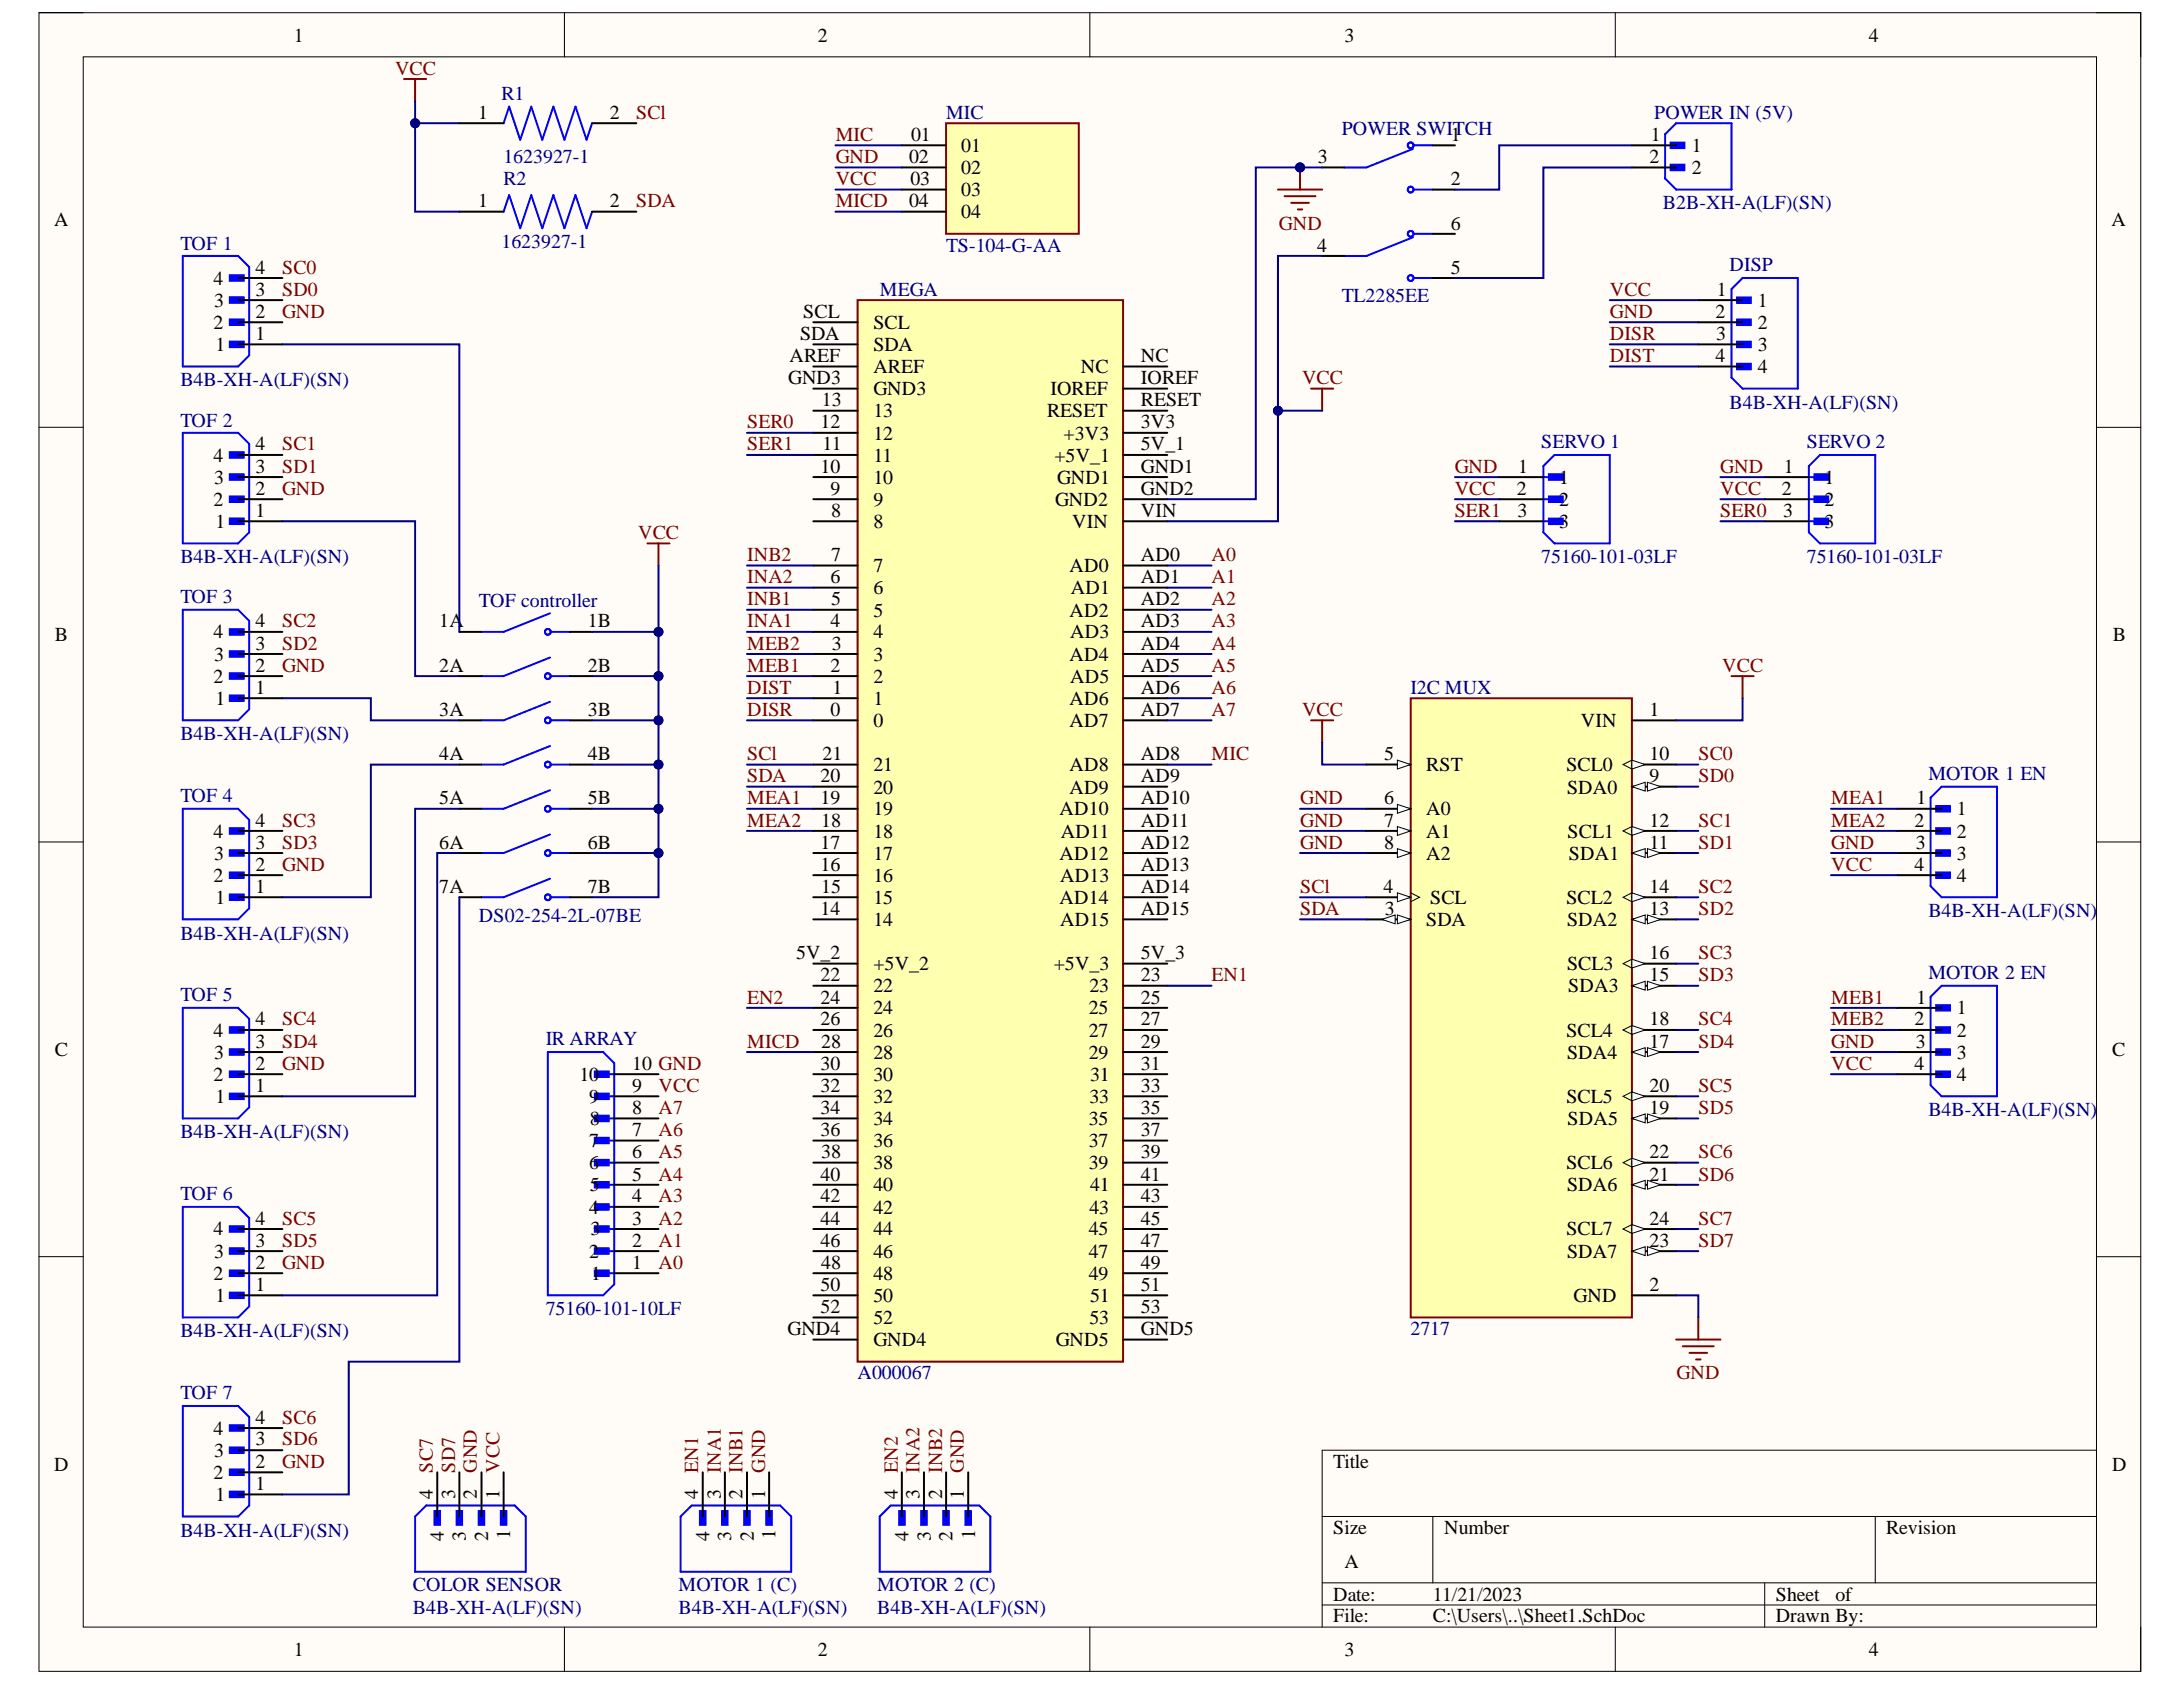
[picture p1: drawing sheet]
<svg xmlns="http://www.w3.org/2000/svg" width="279mm" height="216mm" viewBox="0 0 279 216" stroke-linecap="round" stroke-linejoin="round" font-family="sans-serif">
<defs><g id="words">
<g font-size="2.5">
<text x="37.6" y="5.3">1</text>
<text x="104.7" y="5.3">2</text>
<text x="172.1" y="5.3">3</text>
<text x="239.2" y="5.3">4</text>
<text x="61.2" y="15.2">1</text>
<text x="78" y="15.2">2</text>
<text x="116.3" y="20.9">02</text>
<text x="116.5" y="23.7">03</text>
<text x="116.6" y="18.1">01</text>
<text x="123" y="19.4">01</text>
<text x="123" y="22.3">02</text>
<text x="168.7" y="20.9">3</text>
<text x="185.7" y="18.1">1</text>
<text x="185.7" y="23.7">2</text>
<text x="211.1" y="20.9">2</text>
<text x="211.3" y="18.1">1</text>
<text x="216.5" y="19.4">1</text>
<text x="216.5" y="22.3">2</text>
<text x="6.9" y="29">A</text>
<text x="61.2" y="26.5">1</text>
<text x="78" y="26.5">2</text>
<text x="116.3" y="26.5">04</text>
<text x="123" y="25.1">03</text>
<text x="123" y="28">04</text>
<text x="185.7" y="29.4">6</text>
<text x="270.2" y="29">A</text>
<text x="32.7" y="35.1">4</text>
<text x="168.6" y="32.2">4</text>
<text x="185.7" y="35.1">5</text>
<text x="27.3" y="36.4">4</text>
<text x="27.4" y="39.3">3</text>
<text x="32.7" y="40.7">2</text>
<text x="32.7" y="37.9">3</text>
<text x="102.8" y="40.7">SCL</text>
<text x="219.6" y="40.7">2</text>
<text x="219.8" y="37.9">1</text>
<text x="225" y="39.3">1</text>
<text x="27.3" y="42.1">2</text>
<text x="27.6" y="44.9">1</text>
<text x="32.7" y="43.5">1</text>
<text x="101" y="46.4">AREF</text>
<text x="102.4" y="43.5">SDA</text>
<text x="111.8" y="42.1">SCL</text>
<text x="111.8" y="44.9">SDA</text>
<text x="111.8" y="47.7">AREF</text>
<text x="138.3" y="47.7">NC</text>
<text x="146" y="46.4">NC</text>
<text x="219.6" y="46.4">4</text>
<text x="219.7" y="43.5">3</text>
<text x="225" y="42.1">2</text>
<text x="225" y="44.9">3</text>
<text x="225" y="47.7">4</text>
<text x="100.9" y="49.2">GND3</text>
<text x="105.2" y="52">13</text>
<text x="111.8" y="50.6">GND3</text>
<text x="111.8" y="53.4">13</text>
<text x="134" y="53.4">RESET</text>
<text x="134.4" y="50.6">IOREF</text>
<text x="146" y="49.2">IOREF</text>
<text x="146" y="52">RESET</text>
<text x="27.3" y="59.1">4</text>
<text x="32.7" y="57.6">4</text>
<text x="105" y="54.8">12</text>
<text x="105.3" y="57.6">11</text>
<text x="111.8" y="56.3">12</text>
<text x="111.8" y="59.1">11</text>
<text x="134.9" y="59.1">+5V_1</text>
<text x="136.1" y="56.3">+3V3</text>
<text x="146" y="54.8">3V3</text>
<text x="146" y="57.6">5V_1</text>
<text x="27.3" y="64.7">2</text>
<text x="27.4" y="61.9">3</text>
<text x="32.7" y="63.3">2</text>
<text x="32.7" y="60.5">3</text>
<text x="105" y="60.5">10</text>
<text x="106.3" y="63.3">9</text>
<text x="111.8" y="61.9">10</text>
<text x="111.8" y="64.7">9</text>
<text x="135" y="64.7">GND2</text>
<text x="135.3" y="61.9">GND1</text>
<text x="146" y="60.5">GND1</text>
<text x="146" y="63.3">GND2</text>
<text x="194.1" y="63.3">2</text>
<text x="194.3" y="60.5">1</text>
<text x="199.5" y="61.9">1</text>
<text x="199.5" y="64.7">2</text>
<text x="228" y="63.3">2</text>
<text x="228.3" y="60.5">1</text>
<text x="233.5" y="61.9">1</text>
<text x="233.5" y="64.7">2</text>
<text x="27.6" y="67.6">1</text>
<text x="32.7" y="66.2">1</text>
<text x="106.4" y="66.2">8</text>
<text x="106.4" y="71.8">7</text>
<text x="111.8" y="67.6">8</text>
<text x="137.2" y="67.6">VIN</text>
<text x="146" y="66.2">VIN</text>
<text x="146" y="71.8">AD0</text>
<text x="194.2" y="66.2">3</text>
<text x="199.5" y="67.6">3</text>
<text x="228.2" y="66.2">3</text>
<text x="233.5" y="67.6">3</text>
<text x="106.3" y="74.6">6</text>
<text x="106.4" y="77.5">5</text>
<text x="111.8" y="73.3">7</text>
<text x="111.8" y="76.1">6</text>
<text x="136.9" y="73.3">AD0</text>
<text x="137.1" y="76.1">AD1</text>
<text x="146" y="74.6">AD1</text>
<text x="146" y="77.5">AD2</text>
<text x="7" y="82.1">B</text>
<text x="27.3" y="81.7">4</text>
<text x="32.7" y="83.2">3</text>
<text x="32.7" y="80.3">4</text>
<text x="56.2" y="80.3">1A</text>
<text x="75.3" y="80.3">1B</text>
<text x="106.3" y="80.3">4</text>
<text x="106.5" y="83.2">3</text>
<text x="111.8" y="78.9">5</text>
<text x="111.8" y="81.7">4</text>
<text x="136.9" y="78.9">AD2</text>
<text x="137" y="81.7">AD3</text>
<text x="146" y="80.3">AD3</text>
<text x="146" y="83.2">AD4</text>
<text x="270.4" y="82.1">B</text>
<text x="27.3" y="87.4">2</text>
<text x="27.4" y="84.6">3</text>
<text x="32.7" y="88.8">1</text>
<text x="32.7" y="85.9">2</text>
<text x="56.2" y="85.9">2A</text>
<text x="75.3" y="85.9">2B</text>
<text x="106.3" y="85.9">2</text>
<text x="106.5" y="88.8">1</text>
<text x="111.8" y="84.6">3</text>
<text x="111.8" y="87.4">2</text>
<text x="136.9" y="84.6">AD4</text>
<text x="137" y="87.4">AD5</text>
<text x="146" y="85.9">AD5</text>
<text x="146" y="88.8">AD6</text>
<text x="27.6" y="90.3">1</text>
<text x="56.2" y="91.6">3A</text>
<text x="75.3" y="91.6">3B</text>
<text x="106.3" y="91.6">0</text>
<text x="111.8" y="90.3">1</text>
<text x="111.8" y="93">0</text>
<text x="136.9" y="90.3">AD6</text>
<text x="136.9" y="93">AD7</text>
<text x="146" y="91.6">AD7</text>
<text x="202.3" y="93">VIN</text>
<text x="211.1" y="91.6">1</text>
<text x="56.2" y="97.3">4A</text>
<text x="75.3" y="97.3">4B</text>
<text x="105" y="100.1">20</text>
<text x="105.3" y="97.3">21</text>
<text x="111.8" y="98.7">21</text>
<text x="111.8" y="101.6">20</text>
<text x="136.9" y="98.7">AD8</text>
<text x="136.9" y="101.6">AD9</text>
<text x="146" y="97.3">AD8</text>
<text x="146" y="100.1">AD9</text>
<text x="177.1" y="97.3">5</text>
<text x="182.5" y="98.7">RST</text>
<text x="200.5" y="98.7">SCL0</text>
<text x="200.6" y="101.6">SDA0</text>
<text x="211.1" y="97.3">10</text>
<text x="211.1" y="100.1">9</text>
<text x="27.3" y="107.2">4</text>
<text x="32.7" y="105.8">4</text>
<text x="56.2" y="102.9">5A</text>
<text x="75.3" y="102.9">5B</text>
<text x="105" y="102.9">19</text>
<text x="105.1" y="105.8">18</text>
<text x="111.8" y="104.4">19</text>
<text x="111.8" y="107.2">18</text>
<text x="135.6" y="104.4">AD10</text>
<text x="135.8" y="107.2">AD11</text>
<text x="146" y="102.9">AD10</text>
<text x="146" y="105.8">AD11</text>
<text x="177.1" y="102.9">6</text>
<text x="177.1" y="105.8">7</text>
<text x="182.5" y="104.4">A0</text>
<text x="182.5" y="107.2">A1</text>
<text x="200.6" y="107.2">SCL1</text>
<text x="211.1" y="105.8">12</text>
<text x="245" y="105.8">2</text>
<text x="245.3" y="102.9">1</text>
<text x="250.4" y="104.4">1</text>
<text x="250.4" y="107.2">2</text>
<text x="27.3" y="112.8">2</text>
<text x="27.4" y="110">3</text>
<text x="32.7" y="111.5">2</text>
<text x="32.7" y="108.6">3</text>
<text x="56.2" y="108.6">6A</text>
<text x="75.3" y="108.6">6B</text>
<text x="105" y="108.6">17</text>
<text x="105" y="111.5">16</text>
<text x="111.8" y="110">17</text>
<text x="111.8" y="112.8">16</text>
<text x="135.6" y="110">AD12</text>
<text x="135.7" y="112.8">AD13</text>
<text x="146" y="108.6">AD12</text>
<text x="146" y="111.5">AD13</text>
<text x="177.1" y="108.6">8</text>
<text x="182.5" y="110">A2</text>
<text x="200.8" y="110">SDA1</text>
<text x="211.1" y="108.6">11</text>
<text x="245" y="111.5">4</text>
<text x="245.2" y="108.6">3</text>
<text x="250.4" y="110">3</text>
<text x="250.4" y="112.8">4</text>
<text x="27.6" y="115.7">1</text>
<text x="32.7" y="114.3">1</text>
<text x="56.2" y="114.3">7A</text>
<text x="75.3" y="114.3">7B</text>
<text x="105" y="117.1">14</text>
<text x="105.1" y="114.3">15</text>
<text x="111.8" y="115.7">15</text>
<text x="111.8" y="118.5">14</text>
<text x="135.6" y="115.7">AD14</text>
<text x="135.7" y="118.5">AD15</text>
<text x="146" y="114.3">AD14</text>
<text x="146" y="117.1">AD15</text>
<text x="177.1" y="114.3">4</text>
<text x="177.2" y="117.1">3</text>
<text x="182.5" y="118.5">SDA</text>
<text x="183.1" y="115.7">SCL</text>
<text x="200.5" y="115.7">SCL2</text>
<text x="200.6" y="118.5">SDA2</text>
<text x="211.1" y="114.3">14</text>
<text x="211.1" y="117.1">13</text>
<text x="101.9" y="122.8">5V_2</text>
<text x="105" y="125.6">22</text>
<text x="111.8" y="124.1">+5V_2</text>
<text x="134.9" y="124.1">+5V_3</text>
<text x="146" y="122.8">5V_3</text>
<text x="146" y="125.6">23</text>
<text x="200.6" y="124.1">SCL3</text>
<text x="211.1" y="122.8">16</text>
<text x="211.1" y="125.6">15</text>
<text x="32.7" y="131.2">4</text>
<text x="105" y="128.5">24</text>
<text x="105" y="131.2">26</text>
<text x="111.8" y="127">22</text>
<text x="111.8" y="129.8">24</text>
<text x="139.3" y="129.8">25</text>
<text x="139.4" y="127">23</text>
<text x="146" y="128.5">25</text>
<text x="146" y="131.2">27</text>
<text x="200.7" y="127">SDA3</text>
<text x="211.1" y="131.2">18</text>
<text x="245" y="131.2">2</text>
<text x="245.3" y="128.5">1</text>
<text x="250.4" y="129.8">1</text>
<text x="7" y="135.1">C</text>
<text x="27.3" y="132.7">4</text>
<text x="27.4" y="135.5">3</text>
<text x="32.7" y="136.9">2</text>
<text x="32.7" y="134.1">3</text>
<text x="80.9" y="136.9">10 GND</text>
<text x="105" y="136.9">30</text>
<text x="105.1" y="134.1">28</text>
<text x="111.8" y="132.7">26</text>
<text x="111.8" y="135.5">28</text>
<text x="139.3" y="132.7">27</text>
<text x="139.3" y="135.5">29</text>
<text x="146" y="134.1">29</text>
<text x="146" y="136.9">31</text>
<text x="200.5" y="132.7">SCL4</text>
<text x="200.6" y="135.5">SDA4</text>
<text x="211.1" y="134.1">17</text>
<text x="245" y="136.9">4</text>
<text x="245.2" y="134.1">3</text>
<text x="250.4" y="132.7">2</text>
<text x="250.4" y="135.5">3</text>
<text x="270.3" y="135.1">C</text>
<text x="27.3" y="138.3">2</text>
<text x="27.6" y="141.1">1</text>
<text x="32.7" y="139.8">1</text>
<text x="74.2" y="138.3">10</text>
<text x="75.4" y="141.1">9</text>
<text x="80.9" y="142.6">8</text>
<text x="80.9" y="139.8">9</text>
<text x="105" y="139.8">32</text>
<text x="105" y="142.6">34</text>
<text x="111.8" y="138.3">30</text>
<text x="111.8" y="141.1">32</text>
<text x="139.4" y="141.1">33</text>
<text x="139.5" y="138.3">31</text>
<text x="146" y="139.8">33</text>
<text x="146" y="142.6">35</text>
<text x="200.5" y="141.1">SCL5</text>
<text x="211.1" y="139.8">20</text>
<text x="211.1" y="142.6">19</text>
<text x="250.4" y="138.3">4</text>
<text x="75.4" y="149.7">6</text>
<text x="75.4" y="146.8">7</text>
<text x="75.5" y="144">8</text>
<text x="80.9" y="148.2">6</text>
<text x="80.9" y="145.4">7</text>
<text x="105" y="145.4">36</text>
<text x="105.1" y="148.2">38</text>
<text x="111.8" y="144">34</text>
<text x="111.8" y="146.8">36</text>
<text x="111.8" y="149.7">38</text>
<text x="139.3" y="144">35</text>
<text x="139.3" y="146.8">37</text>
<text x="139.3" y="149.7">39</text>
<text x="146" y="145.4">37</text>
<text x="146" y="148.2">39</text>
<text x="200.5" y="149.7">SCL6</text>
<text x="200.6" y="144">SDA5</text>
<text x="211.1" y="148.2">22</text>
<text x="75.4" y="155.3">4</text>
<text x="75.5" y="152.5">5</text>
<text x="80.9" y="153.9">4</text>
<text x="80.9" y="151.1">5</text>
<text x="105" y="151.1">40</text>
<text x="105" y="153.9">42</text>
<text x="111.8" y="152.5">40</text>
<text x="111.8" y="155.3">42</text>
<text x="139.4" y="155.3">43</text>
<text x="139.5" y="152.5">41</text>
<text x="146" y="151.1">41</text>
<text x="146" y="153.9">43</text>
<text x="200.6" y="152.5">SDA6</text>
<text x="211.1" y="151.1">21</text>
<text x="27.3" y="158.1">4</text>
<text x="27.4" y="161">3</text>
<text x="32.7" y="159.6">3</text>
<text x="32.7" y="156.8">4</text>
<text x="75.4" y="161">2</text>
<text x="75.6" y="158.1">3</text>
<text x="80.9" y="159.6">2</text>
<text x="80.9" y="156.8">3</text>
<text x="105" y="156.8">44</text>
<text x="105" y="159.6">46</text>
<text x="111.8" y="158.1">44</text>
<text x="111.8" y="161">46</text>
<text x="139.3" y="158.1">45</text>
<text x="139.3" y="161">47</text>
<text x="146" y="156.8">45</text>
<text x="146" y="159.6">47</text>
<text x="200.5" y="158.1">SCL7</text>
<text x="200.6" y="161">SDA7</text>
<text x="211.1" y="156.8">24</text>
<text x="211.1" y="159.6">23</text>
<text x="27.3" y="163.8">2</text>
<text x="27.6" y="166.7">1</text>
<text x="32.7" y="165.2">1</text>
<text x="32.7" y="162.4">2</text>
<text x="75.7" y="163.8">1</text>
<text x="80.9" y="162.4">1</text>
<text x="105" y="165.2">50</text>
<text x="105.1" y="162.4">48</text>
<text x="111.8" y="163.8">48</text>
<text x="111.8" y="166.7">50</text>
<text x="139.3" y="163.8">49</text>
<text x="139.5" y="166.7">51</text>
<text x="146" y="162.4">49</text>
<text x="146" y="165.2">51</text>
<text x="201.4" y="166.7">GND</text>
<text x="211.1" y="165.2">2</text>
<text x="100.8" y="170.9">GND4</text>
<text x="105" y="168.1">52</text>
<text x="111.8" y="169.4">52</text>
<text x="111.8" y="172.3">GND4</text>
<text x="135.1" y="172.3">GND5</text>
<text x="139.4" y="169.4">53</text>
<text x="146" y="168.1">53</text>
<text x="146" y="170.9">GND5</text>
<text x="27.3" y="183.6">4</text>
<text x="32.7" y="185">3</text>
<text x="32.7" y="182.2">4</text>
<text x="6.9" y="188.2">D</text>
<text x="27.3" y="189.3">2</text>
<text x="27.4" y="186.4">3</text>
<text x="32.7" y="190.7">1</text>
<text x="32.7" y="187.9">2</text>
<text x="55.4" y="191.8" transform="rotate(-90 55.4 191.8)">4</text>
<text x="58.3" y="191.8" transform="rotate(-90 58.3 191.8)">3</text>
<text x="61" y="191.8" transform="rotate(-90 61 191.8)">2</text>
<text x="63.9" y="191.8" transform="rotate(-90 63.9 191.8)">1</text>
<text x="89.4" y="191.8" transform="rotate(-90 89.4 191.8)">4</text>
<text x="92.2" y="191.8" transform="rotate(-90 92.2 191.8)">3</text>
<text x="95" y="191.8" transform="rotate(-90 95 191.8)">2</text>
<text x="97.9" y="191.8" transform="rotate(-90 97.9 191.8)">1</text>
<text x="114.9" y="191.8" transform="rotate(-90 114.9 191.8)">4</text>
<text x="117.7" y="191.8" transform="rotate(-90 117.7 191.8)">3</text>
<text x="120.6" y="191.8" transform="rotate(-90 120.6 191.8)">2</text>
<text x="123.4" y="191.8" transform="rotate(-90 123.4 191.8)">1</text>
<text x="170.6" y="187.9">Title</text>
<text x="270.3" y="188.2">D</text>
<text x="27.6" y="192.1">1</text>
<text x="56.8" y="197.2" transform="rotate(-90 56.8 197.2)">4</text>
<text x="59.6" y="197.2" transform="rotate(-90 59.6 197.2)">3</text>
<text x="62.5" y="197.2" transform="rotate(-90 62.5 197.2)">2</text>
<text x="65.3" y="197" transform="rotate(-90 65.3 197)">1</text>
<text x="90.8" y="197.2" transform="rotate(-90 90.8 197.2)">4</text>
<text x="93.6" y="197.2" transform="rotate(-90 93.6 197.2)">3</text>
<text x="96.5" y="197.2" transform="rotate(-90 96.5 197.2)">2</text>
<text x="99.3" y="197" transform="rotate(-90 99.3 197)">1</text>
<text x="116.3" y="197.2" transform="rotate(-90 116.3 197.2)">4</text>
<text x="119.1" y="197.2" transform="rotate(-90 119.1 197.2)">3</text>
<text x="121.9" y="197.2" transform="rotate(-90 121.9 197.2)">2</text>
<text x="124.8" y="197" transform="rotate(-90 124.8 197)">1</text>
<text x="170.6" y="196.3">Size</text>
<text x="184.8" y="196.3">Number</text>
<text x="241.4" y="196.3">Revision</text>
<text x="172.1" y="200.6">A</text>
<text x="170.6" y="204.9">Date:</text>
<text x="170.6" y="207.6">File:</text>
<text x="183.4" y="204.9">11/21/2023</text>
<text x="183.4" y="207.6">C:\Users\..\Sheet1.SchDoc</text>
<text x="227.3" y="204.9">Sheet</text>
<text x="227.3" y="207.6">Drawn By:</text>
<text x="234.9" y="204.9">of</text>
<text x="37.6" y="212">1</text>
<text x="104.7" y="212">2</text>
<text x="172.1" y="212">3</text>
<text x="239.2" y="212">4</text>
</g>
<g font-size="2.5" fill="#800000">
<text x="50.6" y="9.5">VCC</text>
<text x="81.4" y="15.2">SCl</text>
<text x="107" y="20.9">GND</text>
<text x="107" y="23.7">VCC</text>
<text x="107" y="18.1">MIC</text>
<text x="81.4" y="26.5">SDA</text>
<text x="107" y="26.5">MICD</text>
<text x="163.7" y="29.4">GND</text>
<text x="36.1" y="35.1">SC0</text>
<text x="36.1" y="37.9">SD0</text>
<text x="36.1" y="40.7">GND</text>
<text x="206.1" y="37.9">VCC</text>
<text x="206.1" y="40.7">GND</text>
<text x="206.1" y="43.5">DISR</text>
<text x="206.1" y="46.4">DIST</text>
<text x="166.7" y="49.2">VCC</text>
<text x="36.1" y="57.6">SC1</text>
<text x="95.6" y="54.8">SER0</text>
<text x="95.6" y="57.6">SER1</text>
<text x="36.1" y="63.3">GND</text>
<text x="36.1" y="60.5">SD1</text>
<text x="186.2" y="60.5">GND</text>
<text x="186.2" y="63.3">VCC</text>
<text x="220.2" y="60.5">GND</text>
<text x="220.2" y="63.3">VCC</text>
<text x="81.7" y="69">VCC</text>
<text x="95.6" y="71.8">INB2</text>
<text x="155.1" y="71.8">A0</text>
<text x="186.2" y="66.2">SER1</text>
<text x="220.2" y="66.2">SER0</text>
<text x="95.6" y="77.5">INB1</text>
<text x="95.6" y="74.6">INA2</text>
<text x="155.1" y="74.6">A1</text>
<text x="155.1" y="77.5">A2</text>
<text x="36.1" y="83.2">SD2</text>
<text x="36.1" y="80.3">SC2</text>
<text x="95.6" y="80.3">INA1</text>
<text x="95.6" y="83.2">MEB2</text>
<text x="155.1" y="80.3">A3</text>
<text x="155.1" y="83.2">A4</text>
<text x="36.1" y="85.9">GND</text>
<text x="95.6" y="85.9">MEB1</text>
<text x="95.6" y="88.8">DIST</text>
<text x="155.1" y="85.9">A5</text>
<text x="155.1" y="88.8">A6</text>
<text x="220.4" y="85.9">VCC</text>
<text x="95.6" y="91.6">DISR</text>
<text x="155.1" y="91.6">A7</text>
<text x="166.7" y="91.6">VCC</text>
<text x="95.6" y="100.1">SDA</text>
<text x="95.6" y="97.3">SCl</text>
<text x="155.1" y="97.3">MIC</text>
<text x="217.4" y="97.3">SC0</text>
<text x="217.4" y="100.1">SD0</text>
<text x="36.1" y="105.8">SC3</text>
<text x="95.6" y="102.9">MEA1</text>
<text x="95.6" y="105.8">MEA2</text>
<text x="166.4" y="102.9">GND</text>
<text x="166.4" y="105.8">GND</text>
<text x="217.4" y="105.8">SC1</text>
<text x="234.4" y="102.9">MEA1</text>
<text x="234.4" y="105.8">MEA2</text>
<text x="36.1" y="111.5">GND</text>
<text x="36.1" y="108.6">SD3</text>
<text x="166.4" y="108.6">GND</text>
<text x="217.4" y="108.6">SD1</text>
<text x="234.4" y="108.6">GND</text>
<text x="234.4" y="111.5">VCC</text>
<text x="166.4" y="114.3">SCl</text>
<text x="166.4" y="117.1">SDA</text>
<text x="217.4" y="114.3">SC2</text>
<text x="217.4" y="117.1">SD2</text>
<text x="155.1" y="125.6">EN1</text>
<text x="217.4" y="122.8">SC3</text>
<text x="217.4" y="125.6">SD3</text>
<text x="36.1" y="131.2">SC4</text>
<text x="95.6" y="128.5">EN2</text>
<text x="217.4" y="131.2">SC4</text>
<text x="234.4" y="128.5">MEB1</text>
<text x="234.4" y="131.2">MEB2</text>
<text x="36.1" y="136.9">GND</text>
<text x="36.1" y="134.1">SD4</text>
<text x="95.6" y="134.1">MICD</text>
<text x="217.4" y="134.1">SD4</text>
<text x="234.4" y="134.1">GND</text>
<text x="234.4" y="136.9">VCC</text>
<text x="84.3" y="142.6">A7</text>
<text x="84.3" y="139.8">VCC</text>
<text x="217.4" y="139.8">SC5</text>
<text x="217.4" y="142.6">SD5</text>
<text x="84.3" y="145.4">A6</text>
<text x="84.3" y="148.2">A5</text>
<text x="217.4" y="148.2">SC6</text>
<text x="84.3" y="151.1">A4</text>
<text x="84.3" y="153.9">A3</text>
<text x="217.4" y="151.1">SD6</text>
<text x="36.1" y="159.6">SD5</text>
<text x="36.1" y="156.8">SC5</text>
<text x="84.3" y="156.8">A2</text>
<text x="84.3" y="159.6">A1</text>
<text x="217.4" y="156.8">SC7</text>
<text x="217.4" y="159.6">SD7</text>
<text x="36.1" y="162.4">GND</text>
<text x="84.3" y="162.4">A0</text>
<text x="214.6" y="176.5">GND</text>
<text x="36.1" y="185">SD6</text>
<text x="36.1" y="182.2">SC6</text>
<text x="36.1" y="187.9">GND</text>
<text x="55.4" y="188.5" transform="rotate(-90 55.4 188.5)">SC7</text>
<text x="58.3" y="188.5" transform="rotate(-90 58.3 188.5)">SD7</text>
<text x="61" y="188.5" transform="rotate(-90 61 188.5)">GND</text>
<text x="63.9" y="188.5" transform="rotate(-90 63.9 188.5)">VCC</text>
<text x="89.4" y="188.5" transform="rotate(-90 89.4 188.5)">EN1</text>
<text x="92.2" y="188.5" transform="rotate(-90 92.2 188.5)">INA1</text>
<text x="95" y="188.5" transform="rotate(-90 95 188.5)">INB1</text>
<text x="97.9" y="188.5" transform="rotate(-90 97.9 188.5)">GND</text>
<text x="114.9" y="188.5" transform="rotate(-90 114.9 188.5)">EN2</text>
<text x="117.7" y="188.5" transform="rotate(-90 117.7 188.5)">INA2</text>
<text x="120.6" y="188.5" transform="rotate(-90 120.6 188.5)">INB2</text>
<text x="123.4" y="188.5" transform="rotate(-90 123.4 188.5)">GND</text>
</g>
<g font-size="2.5" fill="#000080">
<text x="64.2" y="12.8">R1</text>
<text x="121.1" y="15.2">MIC</text>
<text x="171.7" y="17.2">POWER SWITCH</text>
<text x="211.7" y="15.2">POWER IN (5V)</text>
<text x="64.4" y="20.9">1623927-1</text>
<text x="64.4" y="23.7">R2</text>
<text x="212.8" y="26.8">B2B-XH-A(LF)(SN)</text>
<text x="23.1" y="31.9">TOF 1</text>
<text x="64.2" y="31.8">1623927-1</text>
<text x="121.1" y="32.2">TS-104-G-AA</text>
<text x="221.4" y="34.7">DISP</text>
<text x="112.6" y="37.9">MEGA</text>
<text x="171.7" y="38.7">TL2285EE</text>
<text x="23.1" y="49.4">B4B-XH-A(LF)(SN)</text>
<text x="221.4" y="52.3">B4B-XH-A(LF)(SN)</text>
<text x="23.1" y="54.6">TOF 2</text>
<text x="197.3" y="57.4">SERVO 1</text>
<text x="231.3" y="57.4">SERVO 2</text>
<text x="23.1" y="72.1">B4B-XH-A(LF)(SN)</text>
<text x="23.1" y="77.2">TOF 3</text>
<text x="61.3" y="77.7">TOF controller</text>
<text x="197.3" y="72.1">75160-101-03LF</text>
<text x="231.3" y="72.1">75160-101-03LF</text>
<text x="180.5" y="88.8">I2C MUX</text>
<text x="23.1" y="94.7">B4B-XH-A(LF)(SN)</text>
<text x="246.8" y="99.8">MOTOR 1 EN</text>
<text x="23.1" y="102.7">TOF 4</text>
<text x="61.3" y="118">DS02-254-2L-07BE</text>
<text x="246.8" y="117.4">B4B-XH-A(LF)(SN)</text>
<text x="23.1" y="120.3">B4B-XH-A(LF)(SN)</text>
<text x="246.8" y="125.3">MOTOR 2 EN</text>
<text x="23.1" y="128.1">TOF 5</text>
<text x="69.8" y="133.8">IR ARRAY</text>
<text x="246.8" y="142.8">B4B-XH-A(LF)(SN)</text>
<text x="23.1" y="145.7">B4B-XH-A(LF)(SN)</text>
<text x="23.1" y="153.6">TOF 6</text>
<text x="23.1" y="171.1">B4B-XH-A(LF)(SN)</text>
<text x="69.8" y="168.3">75160-101-10LF</text>
<text x="180.5" y="170.9">2717</text>
<text x="23.1" y="179.1">TOF 7</text>
<text x="109.7" y="176.5">A000067</text>
<text x="23.1" y="196.7">B4B-XH-A(LF)(SN)</text>
<text x="52.8" y="203.7">COLOR SENSOR</text>
<text x="86.8" y="203.7">MOTOR 1 (C)</text>
<text x="112.3" y="203.7">MOTOR 2 (C)</text>
<text x="52.8" y="206.5">B4B-XH-A(LF)(SN)</text>
<text x="86.8" y="206.5">B4B-XH-A(LF)(SN)</text>
<text x="112.3" y="206.5">B4B-XH-A(LF)(SN)</text>
</g>
</g></defs>
<path d="M5 1.6h269v212.3h-269z" fill-rule="evenodd" fill="#fffcf8"/>
<path d="M5 1.6h269v212.3h-269z" fill="none" stroke="#000" stroke-width=".13"/>
<path d="M10.7 7.3h257.6v200.9h-257.6z" fill-rule="evenodd" fill="#fffcf8"/>
<g fill="none" stroke="#000" stroke-width=".13">
<path d="M5 1.6h5.7M10.7 7.3h257.6v200.9h-257.6zM72.2 1.6v5.7M139.5 1.6v5.7M206.7 1.6v5.7M268.3 1.6h5.7v5.7M5 54.7h5.7M268.3 54.7h5.7M5 107.8h5.7M268.3 107.8h5.7M5 160.8h5.7M268.3 160.8h5.7"/>
<path d="M169.2 194.1h99.1M183.4 194.1v8.5M240 194.1v8.5M268.3 185.6h-99.1v22.6M72.2 208.2v5.7M139.5 208.2v5.7M169.2 202.6h99.1M169.2 205.4h99.1M206.7 208.2v5.7M225.9 202.6v5.6M274 208.2v5.7"/>
</g>
<path d="M109.8 38.4h33.9v135.9h-33.9z" fill-rule="evenodd" fill="#ffffb0"/>
<path d="M109.8 38.4h33.9v135.9h-33.9z" fill="none" stroke="#800000" stroke-width=".25"/>
<g fill="none" stroke="#000" stroke-width=".25">
<path d="M104.1 46.9h5.7M104.1 49.7h5.7M104.1 52.6h5.7M104.1 55.4h5.7M104.1 58.2h5.7M104.1 41.2h5.7M104.1 44.1h5.7M143.7 46.9h5.7M143.7 49.7h5.7M143.7 52.6h5.7M143.7 55.4h5.7M143.7 58.2h5.7"/>
<path d="M104.1 61.1h5.7M104.1 63.9h5.7M104.1 66.7h5.7M104.1 72.4h5.7M104.1 75.2h5.7M104.1 78h5.7M143.7 61.1h5.7M143.7 63.9h5.7M143.7 66.7h5.7M143.7 72.4h5.7M143.7 75.2h5.7M143.7 78h5.7"/>
<path d="M104.1 80.9h5.7M104.1 83.7h5.7M104.1 86.5h5.7M104.1 89.4h5.7M104.1 92.2h5.7M104.1 97.9h5.7M143.7 80.9h5.7M143.7 83.7h5.7M143.7 86.5h5.7M143.7 89.4h5.7M143.7 92.2h5.7M143.7 97.9h5.7"/>
<path d="M104.1 100.7h5.7M104.1 103.5h5.7M104.1 106.3h5.7M104.1 109.2h5.7M104.1 112h5.7M104.1 114.8h5.7M104.1 117.7h5.7M143.7 100.7h5.7M143.7 103.5h5.7M143.7 106.3h5.7M143.7 109.2h5.7M143.7 112h5.7"/>
<path d="M143.7 114.8h5.7M143.7 117.7h5.7M104.1 123.3h5.7M104.1 126.2h5.7M104.1 129h5.7M104.1 131.8h5.7M104.1 134.6h5.7M104.1 137.5h5.7M143.7 123.3h5.7M143.7 126.2h5.7M143.7 129h5.7M143.7 131.8h5.7"/>
<path d="M143.7 134.6h5.7M143.7 137.5h5.7M104.1 140.3h5.7M104.1 143.1h5.7M104.1 146h5.7M104.1 148.8h5.7M104.1 151.6h5.7M104.1 154.5h5.7M104.1 157.3h5.7M143.7 140.3h5.7M143.7 143.1h5.7M143.7 146h5.7"/>
<path d="M143.7 148.8h5.7M143.7 151.6h5.7M143.7 154.5h5.7M143.7 157.3h5.7M104.1 160.1h5.7M104.1 162.9h5.7M104.1 165.8h5.7M104.1 168.6h5.7M104.1 171.4h5.7M143.7 160.1h5.7M143.7 162.9h5.7M143.7 165.8h5.7"/>
<path d="M143.7 168.6h5.7M143.7 171.4h5.7"/>
</g>
<path d="M29.4 43.7h1.8v.7h-1.8z" fill-rule="evenodd" fill="#00f"/>
<path d="M29.4 43.7h1.8v.7h-1.8z" fill="none" stroke="#00f" stroke-width=".25"/>
<path d="M29.4 40.9h1.8v.7h-1.8z" fill-rule="evenodd" fill="#00f"/>
<path d="M29.4 40.9h1.8v.7h-1.8z" fill="none" stroke="#00f" stroke-width=".25"/>
<path d="M29.4 38.1h1.8v.7h-1.8z" fill-rule="evenodd" fill="#00f"/>
<path d="M29.4 38.1h1.8v.7h-1.8z" fill="none" stroke="#00f" stroke-width=".25"/>
<path d="M29.4 35.2h1.8v.7h-1.8z" fill-rule="evenodd" fill="#00f"/>
<path d="M23.4 32.8h7.1l1.4 1.4v11.3l-1.4 1.4h-7.1zM29.4 35.2h1.8v.7h-1.8z" fill="none" stroke="#00f" stroke-width=".25"/>
<path d="M30.5 38.4h5.6M30.5 35.6h5.6M30.5 44.1h5.6M30.5 41.2h5.6" fill="none" stroke="#000" stroke-width=".25"/>
<path d="M29.4 66.4h1.8v.7h-1.8z" fill-rule="evenodd" fill="#00f"/>
<path d="M29.4 66.4h1.8v.7h-1.8z" fill="none" stroke="#00f" stroke-width=".25"/>
<path d="M29.4 63.5h1.8v.7h-1.8z" fill-rule="evenodd" fill="#00f"/>
<path d="M29.4 63.5h1.8v.7h-1.8z" fill="none" stroke="#00f" stroke-width=".25"/>
<path d="M29.4 60.7h1.8v.7h-1.8z" fill-rule="evenodd" fill="#00f"/>
<path d="M29.4 60.7h1.8v.7h-1.8z" fill="none" stroke="#00f" stroke-width=".25"/>
<path d="M29.4 57.9h1.8v.7h-1.8z" fill-rule="evenodd" fill="#00f"/>
<path d="M23.4 55.4h7.1l1.4 1.4v11.3l-1.4 1.4h-7.1zM29.4 57.9h1.8v.7h-1.8z" fill="none" stroke="#00f" stroke-width=".25"/>
<path d="M30.5 58.2h5.6M30.5 66.7h5.6M30.5 63.9h5.6M30.5 61.1h5.6" fill="none" stroke="#000" stroke-width=".25"/>
<path d="M29.4 89h1.8v.7h-1.8z" fill-rule="evenodd" fill="#00f"/>
<path d="M29.4 89h1.8v.7h-1.8z" fill="none" stroke="#00f" stroke-width=".25"/>
<path d="M29.4 86.2h1.8v.7h-1.8z" fill-rule="evenodd" fill="#00f"/>
<path d="M29.4 86.2h1.8v.7h-1.8z" fill="none" stroke="#00f" stroke-width=".25"/>
<path d="M29.4 83.3h1.8v.7h-1.8z" fill-rule="evenodd" fill="#00f"/>
<path d="M29.4 83.3h1.8v.7h-1.8z" fill="none" stroke="#00f" stroke-width=".25"/>
<path d="M29.4 80.5h1.8v.7h-1.8z" fill-rule="evenodd" fill="#00f"/>
<path d="M23.4 78h7.1l1.4 1.5v11.3l-1.4 1.4h-7.1zM29.4 80.5h1.8v.7h-1.8z" fill="none" stroke="#00f" stroke-width=".25"/>
<path d="M30.5 89.4h5.6M30.5 86.5h5.6M30.5 83.7h5.6M30.5 80.9h5.6" fill="none" stroke="#000" stroke-width=".25"/>
<path d="M29.4 114.5h1.8v.7h-1.8z" fill-rule="evenodd" fill="#00f"/>
<path d="M29.4 114.5h1.8v.7h-1.8z" fill="none" stroke="#00f" stroke-width=".25"/>
<path d="M29.4 111.6h1.8v.8h-1.8z" fill-rule="evenodd" fill="#00f"/>
<path d="M29.4 111.6h1.8v.8h-1.8z" fill="none" stroke="#00f" stroke-width=".25"/>
<path d="M29.4 108.8h1.8v.7h-1.8z" fill-rule="evenodd" fill="#00f"/>
<path d="M29.4 108.8h1.8v.7h-1.8z" fill="none" stroke="#00f" stroke-width=".25"/>
<path d="M29.4 106h1.8v.7h-1.8z" fill-rule="evenodd" fill="#00f"/>
<path d="M23.4 103.5h7.1l1.4 1.4v11.3l-1.4 1.5h-7.1zM29.4 106h1.8v.7h-1.8z" fill="none" stroke="#00f" stroke-width=".25"/>
<path d="M30.5 114.8h5.6M30.5 112h5.6M30.5 109.2h5.6M30.5 106.3h5.6" fill="none" stroke="#000" stroke-width=".25"/>
<path d="M29.4 140h1.8v.7h-1.8z" fill-rule="evenodd" fill="#00f"/>
<path d="M29.4 140h1.8v.7h-1.8z" fill="none" stroke="#00f" stroke-width=".25"/>
<path d="M29.4 137.1h1.8v.7h-1.8z" fill-rule="evenodd" fill="#00f"/>
<path d="M29.4 137.1h1.8v.7h-1.8z" fill="none" stroke="#00f" stroke-width=".25"/>
<path d="M29.4 134.3h1.8v.7h-1.8z" fill-rule="evenodd" fill="#00f"/>
<path d="M29.4 134.3h1.8v.7h-1.8z" fill="none" stroke="#00f" stroke-width=".25"/>
<path d="M29.4 131.5h1.8v.7h-1.8z" fill-rule="evenodd" fill="#00f"/>
<path d="M23.4 129h7.1l1.4 1.4v11.3l-1.4 1.4h-7.1zM29.4 131.5h1.8v.7h-1.8z" fill="none" stroke="#00f" stroke-width=".25"/>
<path d="M30.5 137.5h5.6M30.5 134.6h5.6M30.5 131.8h5.6M30.5 140.3h5.6" fill="none" stroke="#000" stroke-width=".25"/>
<path d="M29.4 165.4h1.8v.7h-1.8z" fill-rule="evenodd" fill="#00f"/>
<path d="M29.4 165.4h1.8v.7h-1.8z" fill="none" stroke="#00f" stroke-width=".25"/>
<path d="M29.4 162.6h1.8v.7h-1.8z" fill-rule="evenodd" fill="#00f"/>
<path d="M29.4 162.6h1.8v.7h-1.8z" fill="none" stroke="#00f" stroke-width=".25"/>
<path d="M29.4 159.8h1.8v.7h-1.8z" fill-rule="evenodd" fill="#00f"/>
<path d="M29.4 159.8h1.8v.7h-1.8z" fill="none" stroke="#00f" stroke-width=".25"/>
<path d="M29.4 156.9h1.8v.7h-1.8z" fill-rule="evenodd" fill="#00f"/>
<path d="M23.4 154.5h7.1l1.4 1.4v11.3l-1.4 1.4h-7.1zM29.4 156.9h1.8v.7h-1.8z" fill="none" stroke="#00f" stroke-width=".25"/>
<path d="M30.5 157.3h5.6M30.5 165.8h5.6M30.5 162.9h5.6M30.5 160.1h5.6" fill="none" stroke="#000" stroke-width=".25"/>
<path d="M29.4 190.9h1.8v.7h-1.8z" fill-rule="evenodd" fill="#00f"/>
<path d="M29.4 190.9h1.8v.7h-1.8z" fill="none" stroke="#00f" stroke-width=".25"/>
<path d="M29.4 188.1h1.8v.7h-1.8z" fill-rule="evenodd" fill="#00f"/>
<path d="M29.4 188.1h1.8v.7h-1.8z" fill="none" stroke="#00f" stroke-width=".25"/>
<path d="M29.4 185.2h1.8v.7h-1.8z" fill-rule="evenodd" fill="#00f"/>
<path d="M29.4 185.2h1.8v.7h-1.8z" fill="none" stroke="#00f" stroke-width=".25"/>
<path d="M29.4 182.4h1.8v.7h-1.8z" fill-rule="evenodd" fill="#00f"/>
<path d="M23.4 179.9h7.1l1.4 1.4v11.4l-1.4 1.4h-7.1zM29.4 182.4h1.8v.7h-1.8z" fill="none" stroke="#00f" stroke-width=".25"/>
<path d="M30.5 191.3h5.6M30.5 188.4h5.6M30.5 185.6h5.6M30.5 182.8h5.6" fill="none" stroke="#000" stroke-width=".25"/>
<path d="M64.1 193.4h.7v1.7h-.7z" fill-rule="evenodd" fill="#00f"/>
<path d="M64.1 193.4h.7v1.7h-.7z" fill="none" stroke="#00f" stroke-width=".25"/>
<path d="M61.3 193.4h.7v1.7h-.7z" fill-rule="evenodd" fill="#00f"/>
<path d="M61.3 193.4h.7v1.7h-.7z" fill="none" stroke="#00f" stroke-width=".25"/>
<path d="M58.4 193.4h.7v1.7h-.7z" fill-rule="evenodd" fill="#00f"/>
<path d="M58.4 193.4h.7v1.7h-.7z" fill="none" stroke="#00f" stroke-width=".25"/>
<path d="M55.6 193.4h.7v1.7h-.7z" fill-rule="evenodd" fill="#00f"/>
<path d="M53.1 194.1l1.4-1.4h11.4l1.4 1.4v7.1h-14.2zM55.6 193.4h.7v1.7h-.7z" fill="none" stroke="#00f" stroke-width=".25"/>
<path d="M56 188.4v5.7M58.8 188.4v5.7M61.6 188.4v5.7M64.5 188.4v5.7" fill="none" stroke="#000" stroke-width=".25"/>
<path d="M98.1 193.4h.7v1.7h-.7z" fill-rule="evenodd" fill="#00f"/>
<path d="M98.1 193.4h.7v1.7h-.7z" fill="none" stroke="#00f" stroke-width=".25"/>
<path d="M95.2 193.4h.8v1.7h-.8z" fill-rule="evenodd" fill="#00f"/>
<path d="M95.2 193.4h.8v1.7h-.8z" fill="none" stroke="#00f" stroke-width=".25"/>
<path d="M92.4 193.4h.7v1.7h-.7z" fill-rule="evenodd" fill="#00f"/>
<path d="M92.4 193.4h.7v1.7h-.7z" fill="none" stroke="#00f" stroke-width=".25"/>
<path d="M89.6 193.4h.7v1.7h-.7z" fill-rule="evenodd" fill="#00f"/>
<path d="M87.1 194.1l1.4-1.4h11.4l1.4 1.4v7.1h-14.2zM89.6 193.4h.7v1.7h-.7z" fill="none" stroke="#00f" stroke-width=".25"/>
<path d="M89.9 188.4v5.7M92.8 188.4v5.7M95.6 188.4v5.7M98.4 188.4v5.7" fill="none" stroke="#000" stroke-width=".25"/>
<path d="M123.6 193.4h.7v1.7h-.7z" fill-rule="evenodd" fill="#00f"/>
<path d="M123.6 193.4h.7v1.7h-.7z" fill="none" stroke="#00f" stroke-width=".25"/>
<path d="M120.7 193.4h.7v1.7h-.7z" fill-rule="evenodd" fill="#00f"/>
<path d="M120.7 193.4h.7v1.7h-.7z" fill="none" stroke="#00f" stroke-width=".25"/>
<path d="M117.9 193.4h.7v1.7h-.7z" fill-rule="evenodd" fill="#00f"/>
<path d="M117.9 193.4h.7v1.7h-.7z" fill="none" stroke="#00f" stroke-width=".25"/>
<path d="M115.1 193.4h.7v1.7h-.7z" fill-rule="evenodd" fill="#00f"/>
<path d="M112.6 194.1l1.4-1.4h11.3l1.5 1.4v7.1h-14.2zM115.1 193.4h.7v1.7h-.7z" fill="none" stroke="#00f" stroke-width=".25"/>
<path d="M115.4 188.4v5.7M118.3 188.4v5.7M121.1 188.4v5.7M123.9 188.4v5.7" fill="none" stroke="#000" stroke-width=".25"/>
<path d="M247.8 128.6h1.8v.7h-1.8z" fill-rule="evenodd" fill="#00f"/>
<path d="M247.8 128.6h1.8v.7h-1.8z" fill="none" stroke="#00f" stroke-width=".25"/>
<path d="M247.8 131.5h1.8v.7h-1.8z" fill-rule="evenodd" fill="#00f"/>
<path d="M247.8 131.5h1.8v.7h-1.8z" fill="none" stroke="#00f" stroke-width=".25"/>
<path d="M247.8 134.3h1.8v.7h-1.8z" fill-rule="evenodd" fill="#00f"/>
<path d="M247.8 134.3h1.8v.7h-1.8z" fill="none" stroke="#00f" stroke-width=".25"/>
<path d="M247.8 137.1h1.8v.7h-1.8z" fill-rule="evenodd" fill="#00f"/>
<path d="M247.1 127.6l1.4-1.4h7.1v14.1h-7.1l-1.4-1.4zM247.8 137.1h1.8v.7h-1.8z" fill="none" stroke="#00f" stroke-width=".25"/>
<path d="M242.8 129h5.7M242.8 131.8h5.7M242.8 134.6h5.7M242.8 137.5h5.7" fill="none" stroke="#000" stroke-width=".25"/>
<path d="M247.8 103.2h1.8v.7h-1.8z" fill-rule="evenodd" fill="#00f"/>
<path d="M247.8 103.2h1.8v.7h-1.8z" fill="none" stroke="#00f" stroke-width=".25"/>
<path d="M247.8 106h1.8v.7h-1.8z" fill-rule="evenodd" fill="#00f"/>
<path d="M247.8 106h1.8v.7h-1.8z" fill="none" stroke="#00f" stroke-width=".25"/>
<path d="M247.8 108.8h1.8v.7h-1.8z" fill-rule="evenodd" fill="#00f"/>
<path d="M247.8 108.8h1.8v.7h-1.8z" fill="none" stroke="#00f" stroke-width=".25"/>
<path d="M247.8 111.7h1.8v.7h-1.8z" fill-rule="evenodd" fill="#00f"/>
<path d="M247.1 102.1l1.4-1.4h7.1v14.1h-7.1l-1.4-1.4zM247.8 111.7h1.8v.7h-1.8z" fill="none" stroke="#00f" stroke-width=".25"/>
<path d="M242.8 103.5h5.7M242.8 106.3h5.7M242.8 109.2h5.7M242.8 112h5.7" fill="none" stroke="#000" stroke-width=".25"/>
<path d="M180.6 89.4h28.3v79.2h-28.3z" fill-rule="evenodd" fill="#ffffb0"/>
<path d="M180.6 89.4h28.3v79.2h-28.3z" fill="none" stroke="#800000" stroke-width=".25"/>
<path d="M174.9 97.8h5.7" fill="none" stroke="#000" stroke-width=".25"/>
<path d="M178.9 97.3l1.7 .5-1.7 .6z" fill="#f8fcff"/>
<path d="M178.9 97.3l1.7 .5-1.7 .6z" fill="none" stroke="#000" stroke-width=".13"/>
<path d="M174.9 103.5h5.7" fill="none" stroke="#000" stroke-width=".25"/>
<path d="M178.9 102.9l1.7 .6-1.7 .6z" fill="#f8fcff"/>
<path d="M178.9 102.9l1.7 .6-1.7 .6z" fill="none" stroke="#000" stroke-width=".13"/>
<path d="M174.9 106.3h5.7" fill="none" stroke="#000" stroke-width=".25"/>
<path d="M178.9 105.8l1.7 .5-1.7 .6z" fill="#f8fcff"/>
<path d="M178.9 105.8l1.7 .5-1.7 .6z" fill="none" stroke="#000" stroke-width=".13"/>
<path d="M174.9 109.2h5.7" fill="none" stroke="#000" stroke-width=".25"/>
<path d="M178.9 108.6l1.7 .6-1.7 .5z" fill="#f8fcff"/>
<path d="M178.9 108.6l1.7 .6-1.7 .5z" fill="none" stroke="#000" stroke-width=".13"/>
<path d="M174.9 114.8h5.7" fill="none" stroke="#000" stroke-width=".25"/>
<path d="M178.9 114.3l1.7 .5-1.7 .6z" fill="#f8fcff"/>
<path d="M178.9 114.3l1.7 .5-1.7 .6zM180.6 114.3l1.1 .5-1.1 .6" fill="none" stroke="#000" stroke-width=".13"/>
<path d="M174.9 117.7h5.7" fill="none" stroke="#000" stroke-width=".25"/>
<path d="M178.9 117.1l1.7 .6-1.7 .5z" fill="#f8fcff"/>
<path d="M178.9 117.1l1.7 .6-1.7 .5z" fill="none" stroke="#000" stroke-width=".13"/>
<path d="M176.9 117.7l1.7-.6v1.1z" fill="#f8fcff"/>
<path d="M176.9 117.7l1.7-.6v1.1z" fill="none" stroke="#000" stroke-width=".13"/>
<path d="M208.9 92.2h5.6M208.9 97.8h5.6" fill="none" stroke="#000" stroke-width=".25"/>
<path d="M208.9 97.3l1.7 .5-1.7 .6z" fill="#f8fcff"/>
<path d="M208.9 97.3l1.7 .5-1.7 .6zM208.9 97.3l-1.2 .5 1.2 .6" fill="none" stroke="#000" stroke-width=".13"/>
<path d="M208.9 100.7h5.6" fill="none" stroke="#000" stroke-width=".25"/>
<path d="M208.9 100.7l1.7-.6v1.1z" fill="#f8fcff"/>
<path d="M208.9 100.7l1.7-.6v1.1z" fill="none" stroke="#000" stroke-width=".13"/>
<path d="M210.9 100.1l1.6 .6-1.6 .5z" fill="#f8fcff"/>
<path d="M210.9 100.1l1.6 .6-1.6 .5z" fill="none" stroke="#000" stroke-width=".13"/>
<path d="M208.9 106.3h5.6" fill="none" stroke="#000" stroke-width=".25"/>
<path d="M208.9 105.8l1.7 .5-1.7 .6z" fill="#f8fcff"/>
<path d="M208.9 105.8l1.7 .5-1.7 .6zM208.9 105.8l-1.2 .5 1.2 .6" fill="none" stroke="#000" stroke-width=".13"/>
<path d="M208.9 109.2h5.6" fill="none" stroke="#000" stroke-width=".25"/>
<path d="M208.9 109.2l1.7-.6v1.1z" fill="#f8fcff"/>
<path d="M208.9 109.2l1.7-.6v1.1z" fill="none" stroke="#000" stroke-width=".13"/>
<path d="M210.9 108.6l1.6 .6-1.6 .5z" fill="#f8fcff"/>
<path d="M210.9 108.6l1.6 .6-1.6 .5z" fill="none" stroke="#000" stroke-width=".13"/>
<path d="M208.9 114.8h5.6" fill="none" stroke="#000" stroke-width=".25"/>
<path d="M208.9 114.3l1.7 .5-1.7 .6z" fill="#f8fcff"/>
<path d="M208.9 114.3l1.7 .5-1.7 .6zM208.9 114.3l-1.2 .5 1.2 .6" fill="none" stroke="#000" stroke-width=".13"/>
<path d="M208.9 117.7h5.6" fill="none" stroke="#000" stroke-width=".25"/>
<path d="M208.9 117.7l1.7-.6v1.1z" fill="#f8fcff"/>
<path d="M208.9 117.7l1.7-.6v1.1z" fill="none" stroke="#000" stroke-width=".13"/>
<path d="M210.9 117.1l1.6 .6-1.6 .5z" fill="#f8fcff"/>
<path d="M210.9 117.1l1.6 .6-1.6 .5z" fill="none" stroke="#000" stroke-width=".13"/>
<path d="M208.9 123.3h5.6" fill="none" stroke="#000" stroke-width=".25"/>
<path d="M208.9 122.8l1.7 .5-1.7 .6z" fill="#f8fcff"/>
<path d="M208.9 122.8l1.7 .5-1.7 .6zM208.9 122.8l-1.2 .5 1.2 .6" fill="none" stroke="#000" stroke-width=".13"/>
<path d="M208.9 126.2h5.6" fill="none" stroke="#000" stroke-width=".25"/>
<path d="M208.9 126.2l1.7-.6v1.1z" fill="#f8fcff"/>
<path d="M208.9 126.2l1.7-.6v1.1z" fill="none" stroke="#000" stroke-width=".13"/>
<path d="M210.9 125.6l1.6 .6-1.6 .5z" fill="#f8fcff"/>
<path d="M210.9 125.6l1.6 .6-1.6 .5z" fill="none" stroke="#000" stroke-width=".13"/>
<path d="M208.9 131.8h5.6" fill="none" stroke="#000" stroke-width=".25"/>
<path d="M208.9 131.3l1.7 .5-1.7 .6z" fill="#f8fcff"/>
<path d="M208.9 131.3l1.7 .5-1.7 .6zM208.9 131.3l-1.2 .5 1.2 .6" fill="none" stroke="#000" stroke-width=".13"/>
<path d="M208.9 134.6h5.6" fill="none" stroke="#000" stroke-width=".25"/>
<path d="M208.9 134.6l1.7-.5v1.1z" fill="#f8fcff"/>
<path d="M208.9 134.6l1.7-.5v1.1z" fill="none" stroke="#000" stroke-width=".13"/>
<path d="M210.9 134.1l1.6 .5-1.6 .6z" fill="#f8fcff"/>
<path d="M210.9 134.1l1.6 .5-1.6 .6z" fill="none" stroke="#000" stroke-width=".13"/>
<path d="M208.9 140.3h5.6" fill="none" stroke="#000" stroke-width=".25"/>
<path d="M208.9 139.7l1.7 .6-1.7 .6z" fill="#f8fcff"/>
<path d="M208.9 139.7l1.7 .6-1.7 .6zM208.9 139.7l-1.2 .6 1.2 .6" fill="none" stroke="#000" stroke-width=".13"/>
<path d="M208.9 143.1h5.6" fill="none" stroke="#000" stroke-width=".25"/>
<path d="M208.9 143.1l1.7-.5v1.1z" fill="#f8fcff"/>
<path d="M208.9 143.1l1.7-.5v1.1z" fill="none" stroke="#000" stroke-width=".13"/>
<path d="M210.9 142.6l1.6 .5-1.6 .6z" fill="#f8fcff"/>
<path d="M210.9 142.6l1.6 .5-1.6 .6z" fill="none" stroke="#000" stroke-width=".13"/>
<path d="M208.9 148.8h5.6" fill="none" stroke="#000" stroke-width=".25"/>
<path d="M208.9 148.2l1.7 .6-1.7 .6z" fill="#f8fcff"/>
<path d="M208.9 148.2l1.7 .6-1.7 .6zM208.9 148.2l-1.2 .6 1.2 .6" fill="none" stroke="#000" stroke-width=".13"/>
<path d="M208.9 151.6h5.6" fill="none" stroke="#000" stroke-width=".25"/>
<path d="M208.9 151.6l1.7-.5v1.1z" fill="#f8fcff"/>
<path d="M208.9 151.6l1.7-.5v1.1z" fill="none" stroke="#000" stroke-width=".13"/>
<path d="M210.9 151.1l1.6 .5-1.6 .6z" fill="#f8fcff"/>
<path d="M210.9 151.1l1.6 .5-1.6 .6z" fill="none" stroke="#000" stroke-width=".13"/>
<path d="M208.9 157.3h5.6" fill="none" stroke="#000" stroke-width=".25"/>
<path d="M208.9 156.7l1.7 .6-1.7 .6z" fill="#f8fcff"/>
<path d="M208.9 156.7l1.7 .6-1.7 .6zM208.9 156.7l-1.2 .6 1.2 .6" fill="none" stroke="#000" stroke-width=".13"/>
<path d="M208.9 160.1h5.6" fill="none" stroke="#000" stroke-width=".25"/>
<path d="M208.9 160.1l1.7-.5v1.1z" fill="#f8fcff"/>
<path d="M208.9 160.1l1.7-.5v1.1z" fill="none" stroke="#000" stroke-width=".13"/>
<path d="M210.9 159.6l1.6 .5-1.6 .6z" fill="#f8fcff"/>
<path d="M210.9 159.6l1.6 .5-1.6 .6z" fill="none" stroke="#000" stroke-width=".13"/>
<g fill="none" stroke="#000" stroke-width=".25">
<path d="M58.8 15.8h5.7M75.8 15.8h5.6M183.4 18.6h2.8M58.8 27.1h5.7M75.8 27.1h5.6M169.2 21.4h2.9M169.2 32.8h2.9M183.4 24.3h2.8M183.4 29.9h2.8M183.4 35.6h2.8M58.8 80.9h2.8M58.8 86.5h2.8"/>
<path d="M58.8 92.2h2.8M58.8 97.9h2.8M72.9 80.9h2.9M72.9 86.5h2.9M72.9 92.2h2.9M72.9 97.9h2.9M58.8 103.5h2.8M58.8 109.2h2.8M58.8 114.8h2.8M72.9 103.5h2.9M72.9 109.2h2.9M72.9 114.8h2.9"/>
<path d="M208.9 165.8h5.6"/>
</g>
<g fill="none" stroke="#00f" stroke-width=".25">
<path d="M64.5 15.8l.7-2.2 1.4 4.3 1.4-4.3 1.4 4.3 1.4-4.3 1.4 4.3 1.5-4.3 1.4 4.3 .7-2.1M180.8 19.1l-5.9 2.3h-2.8M181 18.6h2.4M64.5 27.1l.7-2.1 1.4 4.2 1.4-4.2 1.4 4.2 1.4-4.2 1.4 4.2 1.5-4.2 1.4 4.2 .7-2.1M180.8 30.4l-5.9 2.4h-2.8M181 24.3h2.4M181 35.6h2.4M181 29.9h2.4M70.4 78.5l-5.9 2.4h-2.9M70.4 84.1l-5.9 2.4h-2.9M70.4 89.8l-5.9 2.4h-2.9M70.4 95.5l-5.9 2.4h-2.9"/>
<path d="M70.5 80.9h2.4M70.5 86.5h2.4M70.5 92.2h2.4M70.5 97.9h2.4M70.4 101.1l-5.9 2.4h-2.9M70.4 106.8l-5.9 2.4h-2.9M70.4 112.5l-5.9 2.3h-2.9M70.5 103.5h2.4M70.5 109.2h2.4M70.5 114.8h2.4"/>
<circle cx="180.6" cy="18.6" r=".37"/>
<circle cx="180.5" cy="29.9" r=".37"/>
<circle cx="180.5" cy="35.6" r=".37"/>
<circle cx="180.6" cy="24.3" r=".37"/>
<circle cx="180.6" cy="35.6" r=".37"/>
<circle cx="180.6" cy="29.9" r=".37"/>
<circle cx="70.1" cy="92.2" r=".37"/>
<circle cx="70.1" cy="80.9" r=".37"/>
<circle cx="70.1" cy="86.5" r=".37"/>
<circle cx="70.1" cy="97.8" r=".37"/>
<circle cx="70.1" cy="103.5" r=".37"/>
<circle cx="70.1" cy="114.8" r=".37"/>
<circle cx="70.1" cy="109.2" r=".37"/>
</g>
<path d="M213.8 18.2h1.8v.8h-1.8z" fill-rule="evenodd" fill="#00f"/>
<path d="M213.8 18.2h1.8v.8h-1.8z" fill="none" stroke="#00f" stroke-width=".25"/>
<path d="M213.8 21.1h1.8v.7h-1.8z" fill-rule="evenodd" fill="#00f"/>
<path d="M213.1 17.2l1.4-1.4h7.1v8.5h-7.1l-1.4-1.5zM213.8 21.1h1.8v.7h-1.8z" fill="none" stroke="#00f" stroke-width=".25"/>
<path d="M208.9 18.6h5.6M208.9 21.4h5.6" fill="none" stroke="#000" stroke-width=".25"/>
<path d="M76.1 162.6h1.8v.7h-1.8z" fill-rule="evenodd" fill="#00f"/>
<path d="M76.1 162.6h1.8v.7h-1.8z" fill="none" stroke="#00f" stroke-width=".25"/>
<path d="M76.1 159.8h1.8v.7h-1.8z" fill-rule="evenodd" fill="#00f"/>
<path d="M76.1 159.8h1.8v.7h-1.8z" fill="none" stroke="#00f" stroke-width=".25"/>
<path d="M76.1 156.9h1.8v.7h-1.8z" fill-rule="evenodd" fill="#00f"/>
<path d="M76.1 156.9h1.8v.7h-1.8z" fill="none" stroke="#00f" stroke-width=".25"/>
<path d="M76.1 154.1h1.8v.7h-1.8z" fill-rule="evenodd" fill="#00f"/>
<path d="M76.1 154.1h1.8v.7h-1.8z" fill="none" stroke="#00f" stroke-width=".25"/>
<path d="M76.1 151.3h1.8v.7h-1.8z" fill-rule="evenodd" fill="#00f"/>
<path d="M76.1 151.3h1.8v.7h-1.8z" fill="none" stroke="#00f" stroke-width=".25"/>
<path d="M76.1 148.4h1.8v.7h-1.8z" fill-rule="evenodd" fill="#00f"/>
<path d="M76.1 148.4h1.8v.7h-1.8z" fill="none" stroke="#00f" stroke-width=".25"/>
<path d="M76.1 145.6h1.8v.7h-1.8z" fill-rule="evenodd" fill="#00f"/>
<path d="M76.1 145.6h1.8v.7h-1.8z" fill="none" stroke="#00f" stroke-width=".25"/>
<path d="M76.1 142.8h1.8v.7h-1.8z" fill-rule="evenodd" fill="#00f"/>
<path d="M76.1 142.8h1.8v.7h-1.8z" fill="none" stroke="#00f" stroke-width=".25"/>
<path d="M76.1 140h1.8v.7h-1.8z" fill-rule="evenodd" fill="#00f"/>
<path d="M76.1 140h1.8v.7h-1.8z" fill="none" stroke="#00f" stroke-width=".25"/>
<path d="M76.1 137.1h1.8v.7h-1.8z" fill-rule="evenodd" fill="#00f"/>
<path d="M70.1 134.6h7.1l1.4 1.5v28.3l-1.4 1.4h-7.1zM76.1 137.1h1.8v.7h-1.8zM76.5 137.5h2.1M76.5 157.3h2.1M76.5 154.5h2.1M76.5 151.6h2.1M76.5 148.8h2.1M76.5 146h2.1M76.5 143.1h2.1M76.5 140.3h2.1M76.5 162.9h2.1M76.5 160.1h2.1" fill="none" stroke="#00f" stroke-width=".25"/>
<path d="M78.6 137.5h5.7M78.6 157.3h5.7M78.6 154.5h5.7M78.6 151.6h5.7M78.6 148.8h5.7M78.6 146h5.7M78.6 143.1h5.7M78.6 140.3h5.7M78.6 162.9h5.7M78.6 160.1h5.7" fill="none" stroke="#000" stroke-width=".25"/>
<path d="M163.6 24.3h5.6M164.4 25.1h4M165.3 26h2.2M166.1 26.8h.6M166.4 21.4v2.9" fill="none" stroke="#800000" stroke-width=".25"/>
<circle cx="166.4" cy="21.4" r=".57" fill="#000080"/>
<circle cx="166.4" cy="21.4" r=".57" fill="none" stroke="#000080" stroke-width=".13"/>
<g fill="none" stroke="#800000" stroke-width=".25">
<path d="M51.7 10.1h2.8M53.1 10.1v2.8M167.8 49.7h2.8M169.2 49.7v2.9M82.9 69.5h2.8M84.3 69.5v2.9M167.8 92.2h2.8M169.2 92.2v2.8M221.6 86.5h2.8M223 86.5v2.9M214.5 171.4h5.7M215.4 172.3h3.9"/>
<path d="M216.2 173.1h2.3M217.1 174h.5M217.4 168.6v2.8"/>
</g>
<path d="M198.2 60.7h1.8v.7h-1.8z" fill-rule="evenodd" fill="#00f"/>
<path d="M198.2 60.7h1.8v.7h-1.8z" fill="none" stroke="#00f" stroke-width=".25"/>
<path d="M198.2 63.5h1.8v.7h-1.8z" fill-rule="evenodd" fill="#00f"/>
<path d="M198.2 63.5h1.8v.7h-1.8z" fill="none" stroke="#00f" stroke-width=".25"/>
<path d="M198.2 66.4h1.8v.7h-1.8z" fill-rule="evenodd" fill="#00f"/>
<path d="M197.5 59.6l1.5-1.4h7v11.3h-7l-1.5-1.4zM197.5 61.1h2.2M197.5 63.9h2.2M197.5 66.7h2.2M198.2 66.4h1.8v.7h-1.8z" fill="none" stroke="#00f" stroke-width=".25"/>
<path d="M191.9 61.1h5.6M191.9 63.9h5.6M191.9 66.7h5.6" fill="none" stroke="#000" stroke-width=".25"/>
<path d="M232.2 60.7h1.8v.7h-1.8z" fill-rule="evenodd" fill="#00f"/>
<path d="M232.2 60.7h1.8v.7h-1.8z" fill="none" stroke="#00f" stroke-width=".25"/>
<path d="M232.2 63.5h1.8v.7h-1.8z" fill-rule="evenodd" fill="#00f"/>
<path d="M232.2 63.5h1.8v.7h-1.8z" fill="none" stroke="#00f" stroke-width=".25"/>
<path d="M232.2 66.4h1.8v.7h-1.8z" fill-rule="evenodd" fill="#00f"/>
<path d="M231.5 59.6l1.4-1.4h7.1v11.3h-7.1l-1.4-1.4zM231.5 61.1h2.1M231.5 63.9h2.1M231.5 66.7h2.1M232.2 66.4h1.8v.7h-1.8z" fill="none" stroke="#00f" stroke-width=".25"/>
<path d="M225.9 61.1h5.6M225.9 63.9h5.6M225.9 66.7h5.6" fill="none" stroke="#000" stroke-width=".25"/>
<path d="M121.1 15.8h17v14.1h-17z" fill-rule="evenodd" fill="#ffffb0"/>
<path d="M121.1 15.8h17v14.1h-17z" fill="none" stroke="#800000" stroke-width=".25"/>
<path d="M115.4 18.6h5.7M115.4 21.4h5.7M115.4 24.3h5.7M115.4 27.1h5.7" fill="none" stroke="#000" stroke-width=".25"/>
<path d="M222.3 38.1h1.8v.7h-1.8z" fill-rule="evenodd" fill="#00f"/>
<path d="M222.3 38.1h1.8v.7h-1.8z" fill="none" stroke="#00f" stroke-width=".25"/>
<path d="M222.3 40.9h1.8v.7h-1.8z" fill-rule="evenodd" fill="#00f"/>
<path d="M222.3 40.9h1.8v.7h-1.8z" fill="none" stroke="#00f" stroke-width=".25"/>
<path d="M222.3 43.7h1.8v.7h-1.8z" fill-rule="evenodd" fill="#00f"/>
<path d="M222.3 43.7h1.8v.7h-1.8z" fill="none" stroke="#00f" stroke-width=".25"/>
<path d="M222.3 46.6h1.8v.7h-1.8z" fill-rule="evenodd" fill="#00f"/>
<path d="M221.6 37l1.4-1.4h7.1v14.1h-7.1l-1.4-1.4zM222.3 46.6h1.8v.7h-1.8z" fill="none" stroke="#00f" stroke-width=".25"/>
<path d="M217.4 38.4h5.6M217.4 41.2h5.6M217.4 44.1h5.6M217.4 46.9h5.6" fill="none" stroke="#000" stroke-width=".25"/>
<path d="M169.2 32.8h-5.6v33.9h-14.2" fill="none" stroke="#000080" stroke-width=".25"/>
<circle cx="163.6" cy="52.6" r=".57" fill="#000080"/>
<circle cx="163.6" cy="52.6" r=".57" fill="none" stroke="#000080" stroke-width=".13"/>
<path d="M166.4 21.4h-5.7v42.5h-11.3M208.9 21.4h-11.4v14.2h-11.3" fill="none" stroke="#000080" stroke-width=".25"/>
<circle cx="166.4" cy="21.4" r=".57" fill="#000080"/>
<circle cx="166.4" cy="21.4" r=".57" fill="none" stroke="#000080" stroke-width=".13"/>
<path d="M208.9 18.6h-17v5.7h-5.7M166.4 21.4h2.8" fill="none" stroke="#000080" stroke-width=".25"/>
<circle cx="166.4" cy="21.4" r=".57" fill="#000080"/>
<circle cx="166.4" cy="21.4" r=".57" fill="none" stroke="#000080" stroke-width=".13"/>
<path d="M163.6 52.6h5.6" fill="none" stroke="#000080" stroke-width=".25"/>
<circle cx="163.6" cy="52.6" r=".57" fill="#000080"/>
<circle cx="163.6" cy="52.6" r=".57" fill="none" stroke="#000080" stroke-width=".13"/>
<path d="M53.1 12.9v2.9h5.7" fill="none" stroke="#000080" stroke-width=".25"/>
<circle cx="53.1" cy="15.8" r=".57" fill="#000080"/>
<circle cx="53.1" cy="15.8" r=".57" fill="none" stroke="#000080" stroke-width=".13"/>
<path d="M53.1 15.8v11.3h5.7" fill="none" stroke="#000080" stroke-width=".25"/>
<circle cx="53.1" cy="15.8" r=".57" fill="#000080"/>
<circle cx="53.1" cy="15.8" r=".57" fill="none" stroke="#000080" stroke-width=".13"/>
<path d="M84.3 72.4v8.5h-8.5" fill="none" stroke="#000080" stroke-width=".25"/>
<circle cx="84.3" cy="80.9" r=".57" fill="#000080"/>
<circle cx="84.3" cy="80.9" r=".57" fill="none" stroke="#000080" stroke-width=".13"/>
<path d="M84.3 80.9v5.6h-8.5" fill="none" stroke="#000080" stroke-width=".25"/>
<circle cx="84.3" cy="80.9" r=".57" fill="#000080"/>
<circle cx="84.3" cy="80.9" r=".57" fill="none" stroke="#000080" stroke-width=".13"/>
<circle cx="84.3" cy="86.5" r=".57" fill="#000080"/>
<circle cx="84.3" cy="86.5" r=".57" fill="none" stroke="#000080" stroke-width=".13"/>
<path d="M84.3 86.5v5.7h-8.5" fill="none" stroke="#000080" stroke-width=".25"/>
<circle cx="84.3" cy="92.2" r=".57" fill="#000080"/>
<circle cx="84.3" cy="92.2" r=".57" fill="none" stroke="#000080" stroke-width=".13"/>
<circle cx="84.3" cy="86.5" r=".57" fill="#000080"/>
<circle cx="84.3" cy="86.5" r=".57" fill="none" stroke="#000080" stroke-width=".13"/>
<path d="M84.3 92.2v5.7h-8.5" fill="none" stroke="#000080" stroke-width=".25"/>
<circle cx="84.3" cy="97.8" r=".57" fill="#000080"/>
<circle cx="84.3" cy="97.8" r=".57" fill="none" stroke="#000080" stroke-width=".13"/>
<circle cx="84.3" cy="92.2" r=".57" fill="#000080"/>
<circle cx="84.3" cy="92.2" r=".57" fill="none" stroke="#000080" stroke-width=".13"/>
<path d="M84.3 97.9v5.6h-8.5" fill="none" stroke="#000080" stroke-width=".25"/>
<circle cx="84.3" cy="103.5" r=".57" fill="#000080"/>
<circle cx="84.3" cy="103.5" r=".57" fill="none" stroke="#000080" stroke-width=".13"/>
<circle cx="84.3" cy="97.8" r=".57" fill="#000080"/>
<circle cx="84.3" cy="97.8" r=".57" fill="none" stroke="#000080" stroke-width=".13"/>
<path d="M84.3 103.5v5.7h-8.5" fill="none" stroke="#000080" stroke-width=".25"/>
<circle cx="84.3" cy="109.2" r=".57" fill="#000080"/>
<circle cx="84.3" cy="109.2" r=".57" fill="none" stroke="#000080" stroke-width=".13"/>
<circle cx="84.3" cy="103.5" r=".57" fill="#000080"/>
<circle cx="84.3" cy="103.5" r=".57" fill="none" stroke="#000080" stroke-width=".13"/>
<path d="M84.3 109.2v5.6h-8.5" fill="none" stroke="#000080" stroke-width=".25"/>
<circle cx="84.3" cy="109.2" r=".57" fill="#000080"/>
<circle cx="84.3" cy="109.2" r=".57" fill="none" stroke="#000080" stroke-width=".13"/>
<g fill="none" stroke="#000080" stroke-width=".25">
<path d="M106.9 18.6h8.5M106.9 21.4h8.5M106.9 24.3h8.5M106.9 27.1h8.5M206 38.4h11.4M36.1 44.1h22.7v36.8M95.6 55.4h8.5M95.6 58.2h8.5M206 46.9h11.4M206 44.1h11.4M206 41.2h11.4M36.1 66.7h17v19.8h5.7"/>
<path d="M95.6 78h8.5M95.6 72.4h8.5M95.6 75.2h8.5M149.4 78h5.7M149.4 72.4h5.7M149.4 75.2h5.7M186.2 61.1h5.7M186.2 63.9h5.7M186.2 66.7h5.7M220.2 61.1h5.7M220.2 63.9h5.7M220.2 66.7h5.7"/>
<path d="M36.1 89.4h11.4v2.8h11.3M58.8 97.9h-11.3v16.9h-11.4M95.6 97.9h8.5M95.6 80.9h8.5M95.6 86.5h8.5M95.6 83.7h8.5M95.6 89.4h8.5M95.6 92.2h8.5M149.4 97.9h5.7M149.4 80.9h5.7M149.4 86.5h5.7M149.4 83.7h5.7"/>
<path d="M149.4 89.4h5.7M149.4 92.2h5.7M169.2 95v2.8h5.7M214.5 97.8h2.9M223 89.4v2.8h-8.5M58.8 103.5h-5.7v36.8h-17M58.8 109.2h-2.8v56.6h-19.9M58.8 114.8v59.5h-14.2v17h-8.5M95.6 103.5h8.5M95.6 106.3h8.5M95.6 100.7h8.5M166.4 114.8h8.5"/>
<path d="M166.4 117.7h8.5M166.4 103.5h8.5M166.4 109.2h8.5M166.4 106.3h8.5M214.5 114.8h2.9M214.5 117.7h2.9M214.5 109.2h2.9M214.5 106.3h2.9M214.5 100.7h2.9M234.3 103.5h8.5M234.3 109.2h8.5M234.3 106.3h8.5"/>
<path d="M234.3 112h8.5M95.6 129h8.5M95.6 134.6h8.5M149.4 126.2h5.7M214.5 126.2h2.9M214.5 131.8h2.9M214.5 134.6h2.9M214.5 123.3h2.9M234.3 129h8.5M234.3 131.8h8.5M234.3 134.6h8.5M234.3 137.5h8.5"/>
<path d="M214.5 140.3h2.9M214.5 143.1h2.9M214.5 148.8h2.9M214.5 151.6h2.9M214.5 157.3h2.9M214.5 165.8h2.9v2.8M214.5 160.1h2.9"/>
</g>
<use href="#words"/>
</svg>
